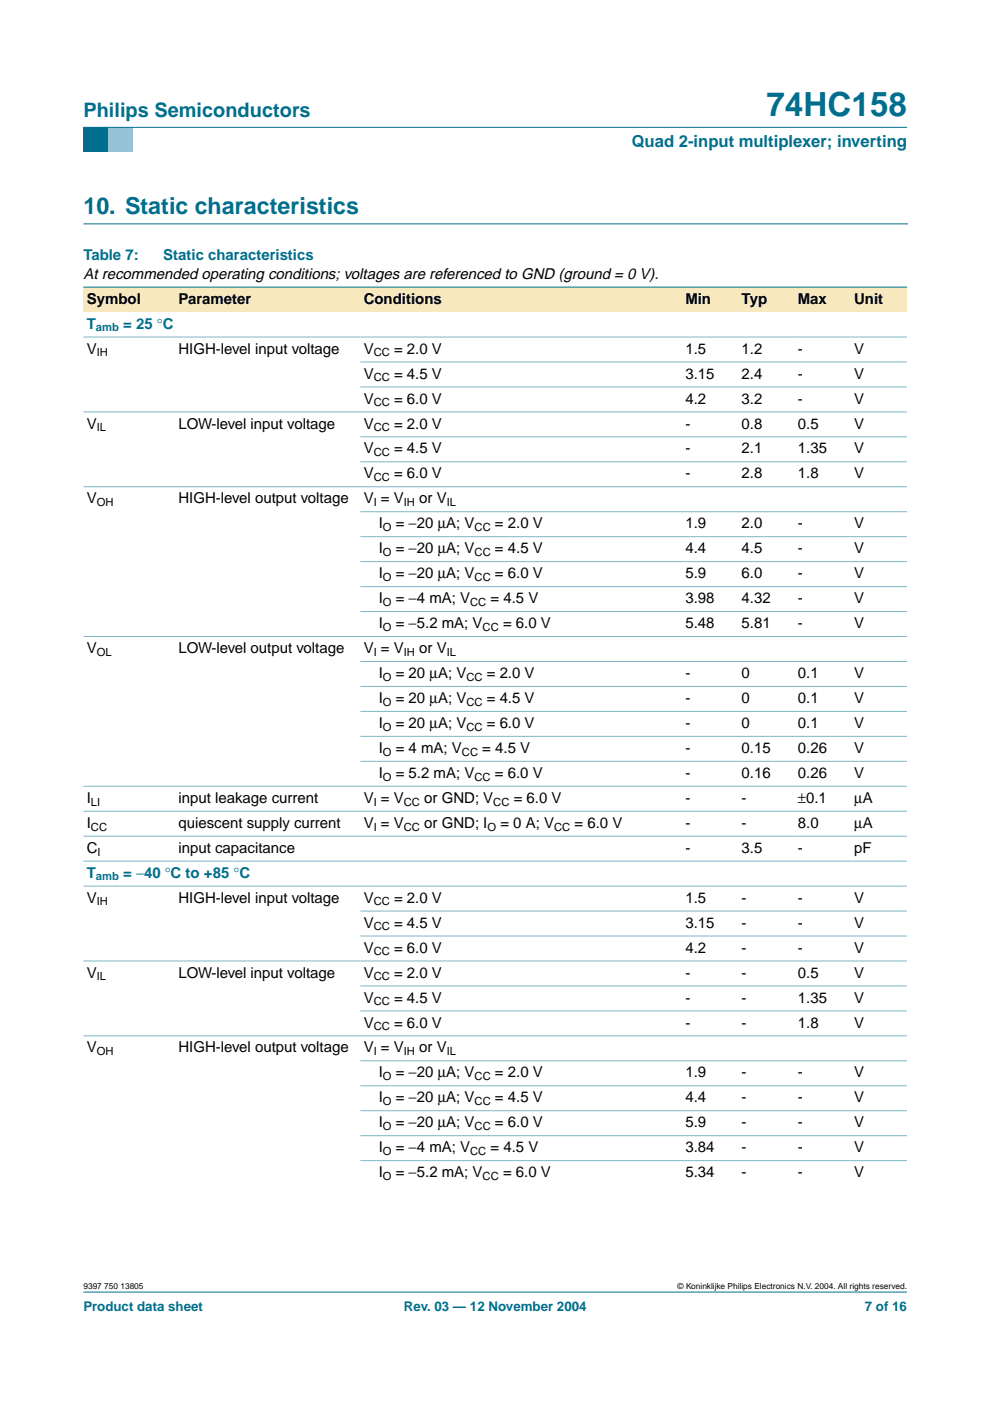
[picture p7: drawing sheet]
<svg xmlns="http://www.w3.org/2000/svg" width="210mm" height="297mm" viewBox="0 0 210 297" stroke-linecap="round" stroke-linejoin="round" font-family="sans-serif">
<defs><g id="words">
<text font-size="7.1" fill="#006e8c" x="162.5" y="24.7">74HC158</text>
<text font-size="4.9" fill="#006e8c" x="17.7" y="45.5">10. Static characteristics</text>
<text font-size="4.2" fill="#006e8c" x="17.7" y="24.9">Philips Semiconductors</text>
<text font-size="3.5" fill="#006e8c" x="133.9" y="31.1">Quad 2-input multiplexer; inverting</text>
<g font-size="3.2" fill="#006e8c">
<text x="17.7" y="55.2">Table 7:</text>
<text x="34.6" y="55.2">Static characteristics</text>
<text x="18.4" y="69.7">T</text>
<text x="26.1" y="69.7">= 25 °C</text>
<text x="18.4" y="186.1">T</text>
<text x="26.1" y="186.1">= −40 °C to +85 °C</text>
</g>
<g font-size="3.2">
<text x="17.7" y="59.1">At recommended operating conditions; voltages are referenced to GND (ground = 0 V).</text>
<text x="18.4" y="64.4">Symbol</text>
<text x="37.8" y="64.4">Parameter</text>
<text x="77.1" y="64.4">Conditions</text>
<text x="145.3" y="64.4">Min</text>
<text x="157.2" y="64.4">Typ</text>
<text x="169.2" y="64.4">Max</text>
<text x="181.1" y="64.4">Unit</text>
<text x="18.4" y="75">V</text>
<text x="37.8" y="75">HIGH-level input voltage</text>
<text x="77.1" y="75">V</text>
<text x="83.6" y="75">= 2.0 V</text>
<text x="145.3" y="75">1.5</text>
<text x="157.2" y="75">1.2</text>
<text x="169.2" y="75">-</text>
<text x="181.1" y="75">V</text>
<text x="77.1" y="80.3">V</text>
<text x="83.6" y="80.3">= 4.5 V</text>
<text x="145.3" y="80.3">3.15</text>
<text x="157.2" y="80.3">2.4</text>
<text x="169.2" y="80.3">-</text>
<text x="181.1" y="80.3">V</text>
<text x="77.1" y="85.6">V</text>
<text x="83.6" y="85.6">= 6.0 V</text>
<text x="145.3" y="85.6">4.2</text>
<text x="157.2" y="85.6">3.2</text>
<text x="169.2" y="85.6">-</text>
<text x="181.1" y="85.6">V</text>
<text x="18.4" y="90.9">V</text>
<text x="37.8" y="90.9">LOW-level input voltage</text>
<text x="77.1" y="90.9">V</text>
<text x="83.6" y="90.9">= 2.0 V</text>
<text x="145.3" y="90.9">-</text>
<text x="157.2" y="90.9">0.8</text>
<text x="169.2" y="90.9">0.5</text>
<text x="181.1" y="90.9">V</text>
<text x="77.1" y="96.1">V</text>
<text x="77.1" y="101.4">V</text>
<text x="83.6" y="96.1">= 4.5 V</text>
<text x="83.6" y="101.4">= 6.0 V</text>
<text x="145.3" y="96.1">-</text>
<text x="145.3" y="101.4">-</text>
<text x="157.2" y="96.1">2.1</text>
<text x="157.2" y="101.4">2.8</text>
<text x="169.2" y="96.1">1.35</text>
<text x="169.2" y="101.4">1.8</text>
<text x="181.1" y="96.1">V</text>
<text x="181.1" y="101.4">V</text>
<text x="18.4" y="106.7">V</text>
<text x="37.8" y="106.7">HIGH-level output voltage</text>
<text x="77.1" y="106.7">V = V</text>
<text x="88.9" y="106.7">or V</text>
<text x="80.3" y="112">I</text>
<text x="83.9" y="112">= −20 µA; V</text>
<text x="104.9" y="112">= 2.0 V</text>
<text x="145.3" y="112">1.9</text>
<text x="157.2" y="112">2.0</text>
<text x="169.2" y="112">-</text>
<text x="181.1" y="112">V</text>
<text x="80.3" y="117.3">I</text>
<text x="83.9" y="117.3">= −20 µA; V</text>
<text x="104.9" y="117.3">= 4.5 V</text>
<text x="145.3" y="117.3">4.4</text>
<text x="157.2" y="117.3">4.5</text>
<text x="169.2" y="117.3">-</text>
<text x="181.1" y="117.3">V</text>
<text x="80.3" y="122.6">I</text>
<text x="83.9" y="122.6">= −20 µA; V</text>
<text x="104.9" y="122.6">= 6.0 V</text>
<text x="145.3" y="122.6">5.9</text>
<text x="157.2" y="122.6">6.0</text>
<text x="169.2" y="122.6">-</text>
<text x="181.1" y="122.6">V</text>
<text x="80.3" y="127.9">I</text>
<text x="83.9" y="127.9">= −4 mA; V</text>
<text x="104" y="127.9">= 4.5 V</text>
<text x="145.3" y="127.9">3.98</text>
<text x="157.2" y="127.9">4.32</text>
<text x="169.2" y="127.9">-</text>
<text x="181.1" y="127.9">V</text>
<text x="80.3" y="133.2">I</text>
<text x="83.9" y="133.2">= −5.2 mA; V</text>
<text x="106.6" y="133.2">= 6.0 V</text>
<text x="145.3" y="133.2">5.48</text>
<text x="157.2" y="133.2">5.81</text>
<text x="169.2" y="133.2">-</text>
<text x="181.1" y="133.2">V</text>
<text x="18.4" y="138.5">V</text>
<text x="37.8" y="138.5">LOW-level output voltage</text>
<text x="77.1" y="138.5">V = V</text>
<text x="80.3" y="143.8">I</text>
<text x="83.9" y="143.8">= 20 µA; V</text>
<text x="88.9" y="138.5">or V</text>
<text x="103.2" y="143.8">= 2.0 V</text>
<text x="145.3" y="143.8">-</text>
<text x="157.2" y="143.8">0</text>
<text x="169.2" y="143.8">0.1</text>
<text x="181.1" y="143.8">V</text>
<text x="80.3" y="149.1">I</text>
<text x="83.9" y="149.1">= 20 µA; V</text>
<text x="103.2" y="149.1">= 4.5 V</text>
<text x="145.3" y="149.1">-</text>
<text x="157.2" y="149.1">0</text>
<text x="169.2" y="149.1">0.1</text>
<text x="181.1" y="149.1">V</text>
<text x="80.3" y="154.4">I</text>
<text x="83.9" y="154.4">= 20 µA; V</text>
<text x="103.2" y="154.4">= 6.0 V</text>
<text x="145.3" y="154.4">-</text>
<text x="157.2" y="154.4">0</text>
<text x="169.2" y="154.4">0.1</text>
<text x="181.1" y="154.4">V</text>
<text x="80.3" y="159.6">I</text>
<text x="83.9" y="159.6">= 4 mA; V</text>
<text x="102.3" y="159.6">= 4.5 V</text>
<text x="145.3" y="159.6">-</text>
<text x="157.2" y="159.6">0.15</text>
<text x="169.2" y="159.6">0.26</text>
<text x="181.1" y="159.6">V</text>
<text x="80.3" y="164.9">I</text>
<text x="83.9" y="164.9">= 5.2 mA; V</text>
<text x="104.9" y="164.9">= 6.0 V</text>
<text x="145.3" y="164.9">-</text>
<text x="157.2" y="164.9">0.16</text>
<text x="169.2" y="164.9">0.26</text>
<text x="181.1" y="164.9">V</text>
<text x="18.4" y="170.2">I</text>
<text x="37.8" y="170.2">input leakage current</text>
<text x="77.1" y="170.2">V = V</text>
<text x="90" y="170.2">or GND; V</text>
<text x="108.9" y="170.2">= 6.0 V</text>
<text x="145.3" y="170.2">-</text>
<text x="157.2" y="170.2">-</text>
<text x="169.2" y="170.2">±0.1</text>
<text x="181.1" y="170.2">µA</text>
<text x="18.4" y="175.5">I</text>
<text x="37.8" y="175.5">quiescent supply current</text>
<text x="77.1" y="175.5">V = V</text>
<text x="90" y="175.5">or GND; I</text>
<text x="106.1" y="175.5">= 0 A; V</text>
<text x="121.8" y="175.5">= 6.0 V</text>
<text x="145.3" y="175.5">-</text>
<text x="157.2" y="175.5">-</text>
<text x="169.2" y="175.5">8.0</text>
<text x="181.1" y="175.5">µA</text>
<text x="18.4" y="180.8">C</text>
<text x="37.8" y="180.8">input capacitance</text>
<text x="145.3" y="180.8">-</text>
<text x="157.2" y="180.8">3.5</text>
<text x="169.2" y="180.8">-</text>
<text x="181.1" y="180.8">pF</text>
<text x="18.4" y="191.4">V</text>
<text x="37.8" y="191.4">HIGH-level input voltage</text>
<text x="77.1" y="191.4">V</text>
<text x="83.6" y="191.4">= 2.0 V</text>
<text x="145.3" y="191.4">1.5</text>
<text x="157.2" y="191.4">-</text>
<text x="169.2" y="191.4">-</text>
<text x="181.1" y="191.4">V</text>
<text x="77.1" y="196.7">V</text>
<text x="83.6" y="196.7">= 4.5 V</text>
<text x="145.3" y="196.7">3.15</text>
<text x="157.2" y="196.7">-</text>
<text x="169.2" y="196.7">-</text>
<text x="181.1" y="196.7">V</text>
<text x="77.1" y="202">V</text>
<text x="83.6" y="202">= 6.0 V</text>
<text x="145.3" y="202">4.2</text>
<text x="157.2" y="202">-</text>
<text x="169.2" y="202">-</text>
<text x="181.1" y="202">V</text>
<text x="18.4" y="207.3">V</text>
<text x="37.8" y="207.3">LOW-level input voltage</text>
<text x="77.1" y="207.3">V</text>
<text x="83.6" y="207.3">= 2.0 V</text>
<text x="145.3" y="207.3">-</text>
<text x="157.2" y="207.3">-</text>
<text x="169.2" y="207.3">0.5</text>
<text x="181.1" y="207.3">V</text>
<text x="77.1" y="212.6">V</text>
<text x="83.6" y="212.6">= 4.5 V</text>
<text x="145.3" y="212.6">-</text>
<text x="157.2" y="212.6">-</text>
<text x="169.2" y="212.6">1.35</text>
<text x="181.1" y="212.6">V</text>
<text x="77.1" y="217.9">V</text>
<text x="83.6" y="217.9">= 6.0 V</text>
<text x="145.3" y="217.9">-</text>
<text x="157.2" y="217.9">-</text>
<text x="169.2" y="217.9">1.8</text>
<text x="181.1" y="217.9">V</text>
<text x="18.4" y="223.1">V</text>
<text x="37.8" y="223.1">HIGH-level output voltage</text>
<text x="77.1" y="223.1">V = V</text>
<text x="88.9" y="223.1">or V</text>
<text x="80.3" y="233.7">I</text>
<text x="80.3" y="228.4">I</text>
<text x="83.9" y="228.4">= −20 µA; V</text>
<text x="83.9" y="233.7">= −20 µA; V</text>
<text x="104.9" y="228.4">= 2.0 V</text>
<text x="104.9" y="233.7">= 4.5 V</text>
<text x="145.3" y="228.4">1.9</text>
<text x="145.3" y="233.7">4.4</text>
<text x="157.2" y="228.4">-</text>
<text x="157.2" y="233.7">-</text>
<text x="169.2" y="228.4">-</text>
<text x="169.2" y="233.7">-</text>
<text x="181.1" y="228.4">V</text>
<text x="181.1" y="233.7">V</text>
<text x="80.3" y="239">I</text>
<text x="83.9" y="239">= −20 µA; V</text>
<text x="104.9" y="239">= 6.0 V</text>
<text x="145.3" y="239">5.9</text>
<text x="157.2" y="239">-</text>
<text x="169.2" y="239">-</text>
<text x="181.1" y="239">V</text>
<text x="80.3" y="244.3">I</text>
<text x="83.9" y="244.3">= −4 mA; V</text>
<text x="104" y="244.3">= 4.5 V</text>
<text x="145.3" y="244.3">3.84</text>
<text x="157.2" y="244.3">-</text>
<text x="169.2" y="244.3">-</text>
<text x="181.1" y="244.3">V</text>
<text x="80.3" y="249.6">I</text>
<text x="83.9" y="249.6">= −5.2 mA; V</text>
<text x="106.6" y="249.6">= 6.0 V</text>
<text x="145.3" y="249.6">5.34</text>
<text x="157.2" y="249.6">-</text>
<text x="169.2" y="249.6">-</text>
<text x="181.1" y="249.6">V</text>
</g>
<g font-size="2.8" fill="#006e8c">
<text x="17.7" y="278">Product data sheet</text>
<text x="85.6" y="278">Rev. 03 — 12 November 2004</text>
<text x="183.4" y="278">7 of 16</text>
</g>
<g font-size="2.4" fill="#006e8c">
<text x="20.3" y="70.3">amb</text>
<text x="20.3" y="186.7">amb</text>
</g>
<g font-size="2.4">
<text x="20.5" y="75.6">IH</text>
<text x="79.2" y="75.6">CC</text>
<text x="79.2" y="80.8">CC</text>
<text x="79.2" y="86.1">CC</text>
<text x="20.5" y="91.4">IL</text>
<text x="79.2" y="91.4">CC</text>
<text x="79.2" y="96.7">CC</text>
<text x="20.5" y="107.3">OH</text>
<text x="79.2" y="102">CC</text>
<text x="79.2" y="107.3">I</text>
<text x="85.6" y="107.3">IH</text>
<text x="94.7" y="107.3">IL</text>
<text x="81.2" y="112.6">O</text>
<text x="100.6" y="112.6">CC</text>
<text x="81.2" y="117.9">O</text>
<text x="100.6" y="117.9">CC</text>
<text x="81.2" y="123.2">O</text>
<text x="100.6" y="123.2">CC</text>
<text x="81.2" y="128.5">O</text>
<text x="99.7" y="128.5">CC</text>
<text x="81.2" y="133.8">O</text>
<text x="102.3" y="133.8">CC</text>
<text x="20.5" y="139.1">OL</text>
<text x="79.2" y="139.1">I</text>
<text x="85.6" y="139.1">IH</text>
<text x="94.7" y="139.1">IL</text>
<text x="81.2" y="144.3">O</text>
<text x="81.2" y="149.6">O</text>
<text x="98.9" y="144.3">CC</text>
<text x="98.9" y="149.6">CC</text>
<text x="81.2" y="154.9">O</text>
<text x="98.9" y="154.9">CC</text>
<text x="81.2" y="160.2">O</text>
<text x="97.9" y="160.2">CC</text>
<text x="81.2" y="165.5">O</text>
<text x="100.6" y="165.5">CC</text>
<text x="19.3" y="170.8">LI</text>
<text x="79.2" y="170.8">I</text>
<text x="85.6" y="170.8">CC</text>
<text x="104.6" y="170.8">CC</text>
<text x="19.3" y="176.1">CC</text>
<text x="79.2" y="176.1">I</text>
<text x="85.6" y="176.1">CC</text>
<text x="103.4" y="176.1">O</text>
<text x="117.5" y="176.1">CC</text>
<text x="20.7" y="181.4">I</text>
<text x="20.5" y="192">IH</text>
<text x="79.2" y="192">CC</text>
<text x="79.2" y="197.3">CC</text>
<text x="79.2" y="202.6">CC</text>
<text x="20.5" y="207.8">IL</text>
<text x="79.2" y="207.8">CC</text>
<text x="79.2" y="213.1">CC</text>
<text x="79.2" y="218.4">CC</text>
<text x="20.5" y="223.7">OH</text>
<text x="79.2" y="223.7">I</text>
<text x="85.6" y="223.7">IH</text>
<text x="94.7" y="223.7">IL</text>
<text x="81.2" y="229">O</text>
<text x="100.6" y="229">CC</text>
<text x="81.2" y="234.3">O</text>
<text x="81.2" y="239.6">O</text>
<text x="100.6" y="234.3">CC</text>
<text x="100.6" y="239.6">CC</text>
<text x="81.2" y="244.9">O</text>
<text x="99.7" y="244.9">CC</text>
<text x="81.2" y="250.2">O</text>
<text x="102.3" y="250.2">CC</text>
</g>
<g font-size="1.8">
<text x="17.7" y="273.4">9397 750 13805</text>
<text x="143.7" y="273.4">© Koninklijke Philips Electronics N.V. 2004. All rights reserved.</text>
</g>
</g></defs>
<path d="M17.7 273.9h174.6z" fill="#006e8c" stroke="#006e8c" stroke-width=".21"/>
<path d="M17.7 27h5.3v5.3h-5.3z" fill-rule="evenodd" fill="#006e8c"/>
<path d="M23 27h5.3v5.3h-5.3z" fill-rule="evenodd" fill="#96c4d6"/>
<path d="M17.7 27h174.6z" fill="#006e8c" stroke="#006e8c" stroke-width=".21"/>
<path d="M17.7 47.5h174.7" fill="none" stroke="#006e8c" stroke-width=".21"/>
<g fill="#f7e8bd">
<path d="M17.7 60.9h19.4v5.3h-19.4z" fill-rule="evenodd"/>
<path d="M37.1 60.9h39.3v5.3h-39.3z" fill-rule="evenodd"/>
<path d="M76.4 60.9h60.9v5.3h-60.9z" fill-rule="evenodd"/>
<path d="M137.3 60.9h7.3v5.3h-7.3z" fill-rule="evenodd"/>
<path d="M144.6 60.9h11.9v5.3h-11.9z" fill-rule="evenodd"/>
<path d="M156.5 60.9h12v5.3h-12z" fill-rule="evenodd"/>
<path d="M168.5 60.9h11.9v5.3h-11.9z" fill-rule="evenodd"/>
<path d="M180.4 60.9h11.9v5.3h-11.9z" fill-rule="evenodd"/>
</g>
<path d="M17.7 60.9h174.6z" fill="#006e8c" stroke="#006e8c" stroke-width=".21"/>
<g fill="#80b6c6" stroke="#80b6c6" stroke-width=".21">
<path d="M17.7 71.5h58.7z"/>
<path d="M76.4 71.5h92.1z"/>
<path d="M168.5 71.5h11.9z"/>
<path d="M180.4 71.5h11.9z"/>
<path d="M76.4 76.7h115.9z"/>
<path d="M76.4 82h115.9z"/>
<path d="M17.7 87.3h174.6z"/>
<path d="M76.4 92.6h115.9z"/>
<path d="M76.4 97.9h115.9z"/>
<path d="M17.7 103.2h174.6z"/>
<path d="M76.4 108.5h115.9z"/>
<path d="M76.4 113.8h115.9z"/>
<path d="M76.4 119.1h115.9z"/>
<path d="M76.4 124.4h115.9z"/>
<path d="M76.4 129.7h115.9z"/>
<path d="M17.7 135h174.6z"/>
<path d="M76.4 140.2h115.9z"/>
<path d="M76.4 145.5h115.9z"/>
<path d="M76.4 150.8h115.9z"/>
<path d="M76.4 156.1h115.9z"/>
<path d="M76.4 161.4h115.9z"/>
<path d="M17.7 166.7h58.7z"/>
<path d="M76.4 166.7h115.9z"/>
<path d="M17.7 172h58.7z"/>
<path d="M76.4 172h115.9z"/>
<path d="M17.7 177.3h19.4z"/>
<path d="M37.1 177.3h131.4z"/>
<path d="M168.5 177.3h23.8z"/>
<path d="M17.7 182.6h174.6z"/>
<path d="M17.7 187.9h58.7z"/>
<path d="M76.4 187.9h80.1z"/>
<path d="M156.5 187.9h23.9z"/>
<path d="M180.4 187.9h11.9z"/>
<path d="M76.4 193.2h115.9z"/>
<path d="M76.4 198.5h115.9z"/>
<path d="M17.7 203.7h174.6z"/>
<path d="M76.4 209h115.9z"/>
<path d="M76.4 214.3h115.9z"/>
<path d="M17.7 219.6h174.6z"/>
<path d="M76.4 224.9h115.9z"/>
<path d="M76.4 230.2h115.9z"/>
<path d="M76.4 235.5h115.9z"/>
<path d="M76.4 240.8h115.9z"/>
<path d="M76.4 246.1h115.9z"/>
</g>
<use href="#words"/>
</svg>
